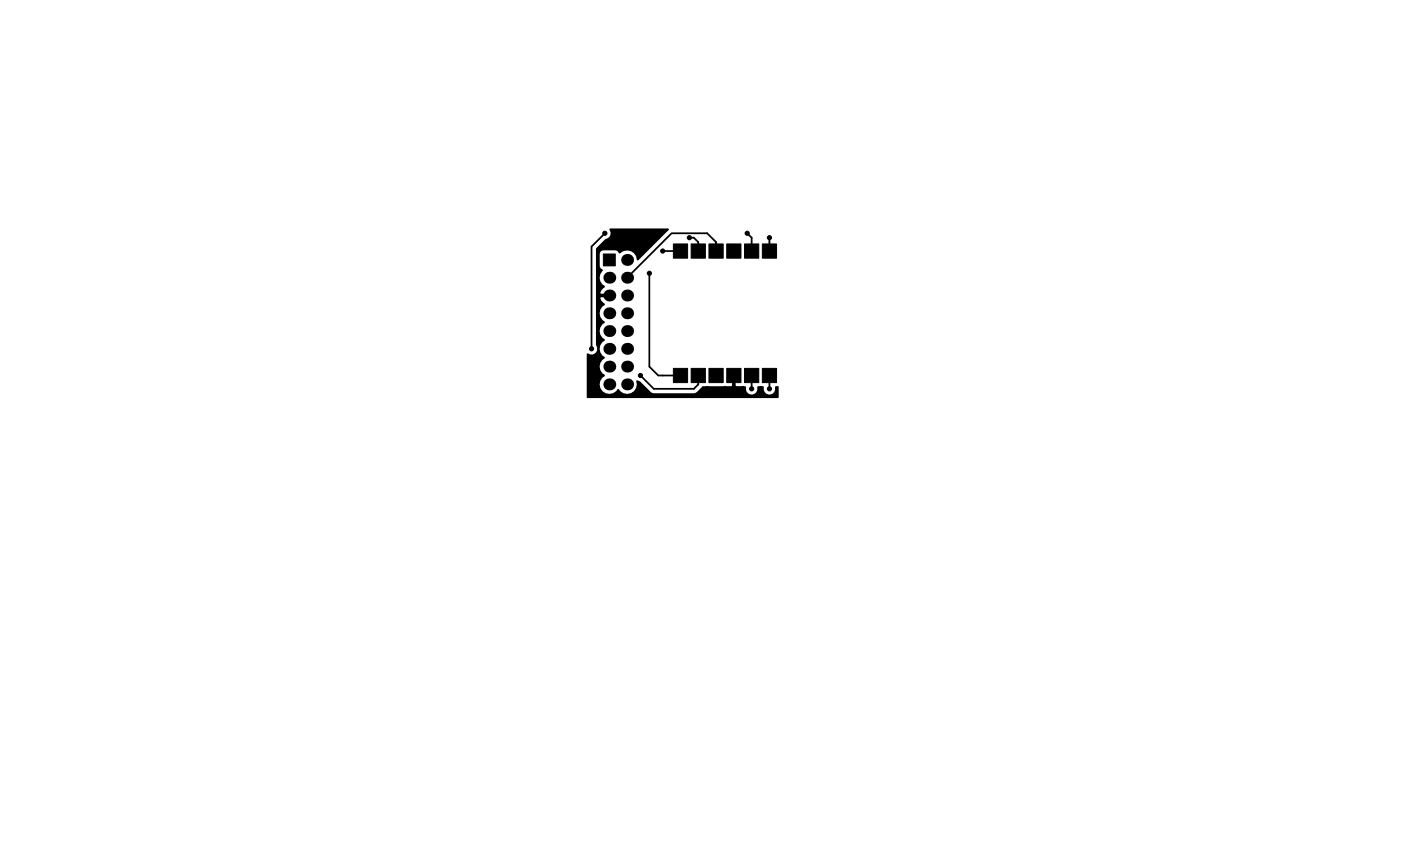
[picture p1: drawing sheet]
<svg xmlns="http://www.w3.org/2000/svg" width="200mm" height="120mm" viewBox="0 0 200 120" stroke-linecap="round" stroke-linejoin="round" font-family="sans-serif">
<g fill="#000" stroke="#000" stroke-width=".14">
<path d="M86.1 36.3h1.7v1.7h-1.7zM96.1 34.9h2.1v2h-2.1zM98.7 34.9h2v2h-2zM101.2 34.9h2.1v2h-2.1zM103.8 34.9h2v2h-2zM106.3 34.9h2v2h-2zM108.8 34.9h2.1v2h-2.1zM96.1 52.6h2.1v2.1h-2.1zM98.7 52.6h2v2.1h-2zM101.2 52.6h2.1v2.1h-2.1zM103.8 52.6h2v2.1h-2zM106.3 52.6h2v2.1h-2z"/>
<path d="M108.8 52.6h2.1v2.1h-2.1z"/>
<circle cx="86.4" cy="33.3" r=".3"/>
<circle cx="92.7" cy="39" r=".3"/>
<circle cx="94.6" cy="35.9" r=".3"/>
<circle cx="98.4" cy="34" r=".3"/>
<circle cx="106.7" cy="33.3" r=".3"/>
<circle cx="109.9" cy="34" r=".3"/>
<circle cx="84.5" cy="49.8" r=".3"/>
<circle cx="91.4" cy="53.6" r=".3"/>
<circle cx="107.3" cy="55.6" r=".3"/>
<circle cx="109.9" cy="55.6" r=".3"/>
</g>
<g fill="#000">
<circle cx="87" cy="39.7" r=".85"/>
<circle cx="89.5" cy="37.1" r=".85"/>
<circle cx="89.5" cy="39.7" r=".85"/>
<circle cx="87" cy="42.2" r=".85"/>
<circle cx="87" cy="52.4" r=".85"/>
<circle cx="87" cy="54.9" r=".85"/>
<circle cx="87" cy="47.3" r=".85"/>
<circle cx="87" cy="49.8" r=".85"/>
<circle cx="87" cy="44.8" r=".85"/>
<circle cx="89.5" cy="42.2" r=".85"/>
<circle cx="89.5" cy="52.4" r=".85"/>
<circle cx="89.5" cy="44.8" r=".85"/>
<circle cx="89.5" cy="47.3" r=".85"/>
<circle cx="89.5" cy="49.8" r=".85"/>
<circle cx="89.5" cy="54.9" r=".85"/>
</g>
<path d="M86.4 33.3l-1.9 1.9v14.6M92.7 39v13.4l1.3 1.2h3.2M94.6 35.9h2.6M95.8 33.4l-6.3 6.3M95.9 33.3h5.1l1.2 1.3v1.3M98.4 34h.7l.6 .6v1.3M106.7 33.3l.6 .7v1.9M109.9 34v1.9M91.4 53.6l1.9 2h5.8l.6-.7v-1.3M107.3 53.6v2M109.9 53.6v2" fill="none" stroke="#000" stroke-width=".25"/>
<path d="M87.1 32.8h8.3l-4.4 4.3a1.52 1.52 0 0 0-.9-1.3 1.52 1.52 0 0 0-1.6 .3 .63 .63 0 0 0-.7-.5h-1.7a.65 .65 0 0 0-.6 .7v1.7a.62 .62 0 0 0 .5 .6 1.45 1.45 0 0 0 .3 2.4l-.6 .5-.1 .4 .1 .2h1.4v.3l-1.4-.1-.1 .3 .1 .4 .6 .5a1.44 1.44 0 0 0-.1 2.5 1.44 1.44 0 0 0 0 2.6 1.44 1.44 0 0 0 0 2.5 1.44 1.44 0 0 0 0 2.5 1.48 1.48 0 0 0-.3 2.4 1.48 1.48 0 0 0 2.4-.3 1.49 1.49 0 0 0 1.9 .6 1.49 1.49 0 0 0 .8-1.8l.3 .1 1.8 1.7h6a1.96 1.96 0 0 0 1.2-1h4.2l.1-.2v-1.6h.3v1.6l.2 .2h1.3a.95 .95 0 0 0 .9 1.2 .95 .95 0 0 0 .9-1.2h.7a.95 .95 0 0 0 1 1.2 .95 .95 0 0 0 .9-1.2h.3v1.4h-27.2v-6.1a.94 .94 0 0 0 1.2-.1 .94 .94 0 0 0 .1-1.2v-13.8l1.3-1.2a.94 .94 0 0 0 .6-1.5z" fill="#000" stroke="#000" stroke-width=".25"/>
</svg>
